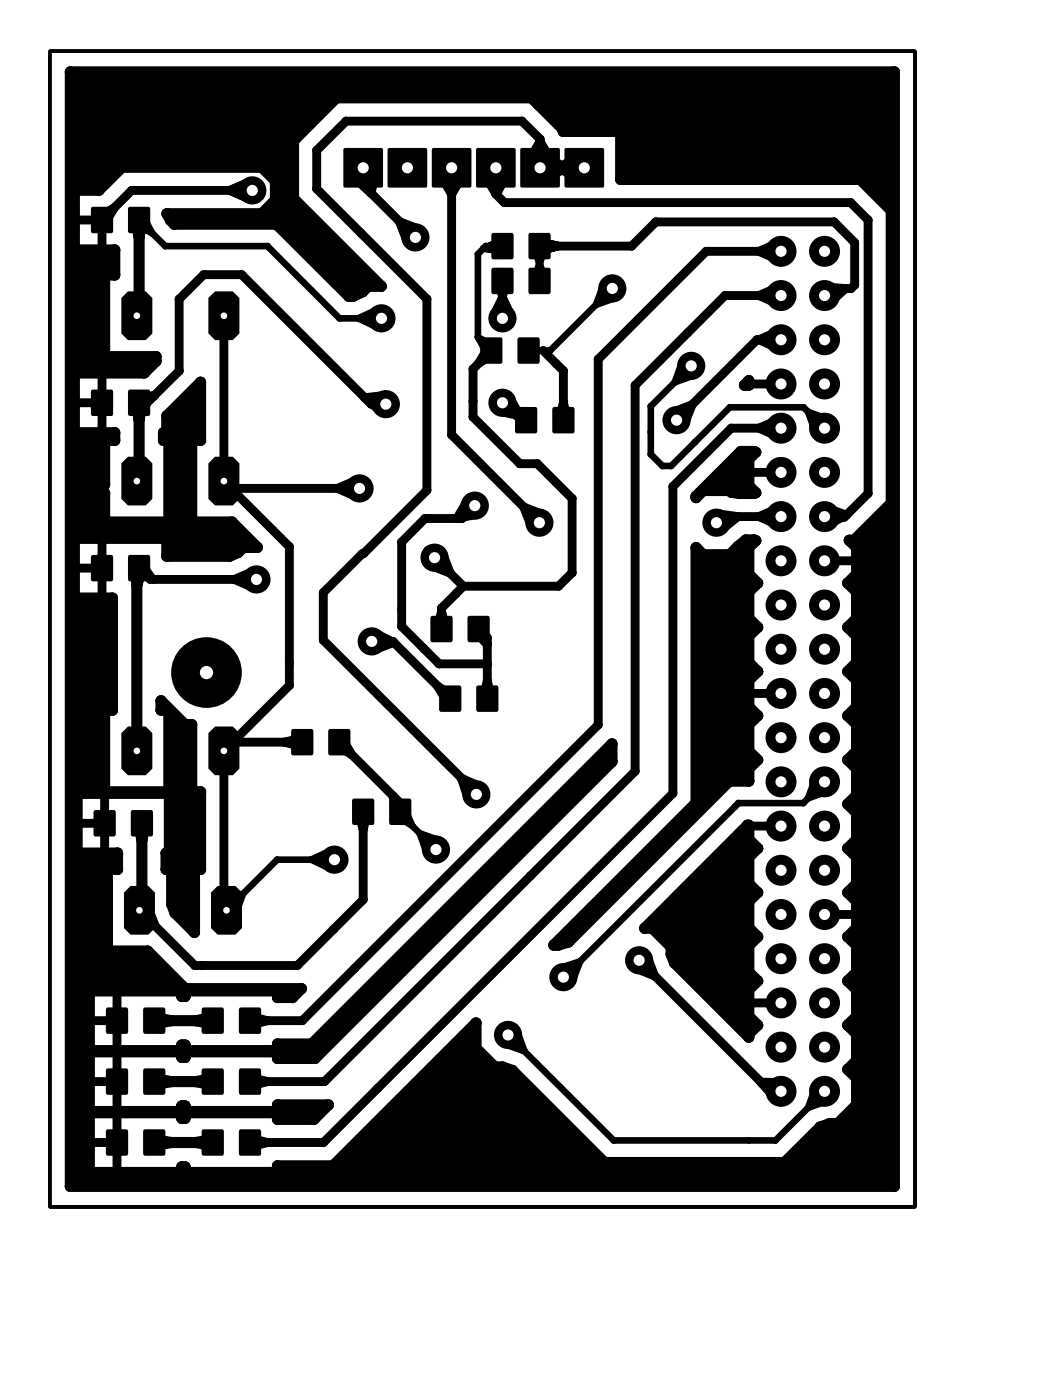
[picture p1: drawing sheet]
<svg xmlns="http://www.w3.org/2000/svg" width="60mm" height="80mm" viewBox="0 0 60 80" stroke-linecap="round" stroke-linejoin="round" font-family="sans-serif">
<g fill="#000">
<path d="M5.3 12h1.1v1.3h-1.1zM7.5 12h1v1.3h-1zM27.7 19.5h1v1.3h-1zM28.3 15.5h1.1v1.3h-1.1zM28.3 13.5h1.1v1.3h-1.1zM29.8 19.5h1.1v1.3h-1.1zM30.5 15.5h1v1.3h-1zM30.5 13.5h1v1.3h-1zM5.3 22.5h1.1v1.3h-1.1zM5.3 32h1.1v1.3h-1.1zM7.5 22.5h1v1.3h-1zM7.5 32h1v1.3h-1z"/>
<path d="M24.8 35.5h1.1v1.3h-1.1zM25.3 39.5h1.1v1.3h-1.1zM27 35.5h1v1.3h-1zM27.5 39.5h1v1.3h-1zM29.7 23.5h1v1.3h-1zM31.8 23.5h1.1v1.3h-1.1zM5.5 46.7h1v1.2h-1zM6.2 58h1v1.3h-1zM7.6 46.7h1.1v1.2h-1.1zM8.3 58h1.1v1.3h-1.1zM11.7 58h1v1.3h-1zM13.8 58h1.1v1.3h-1.1z"/>
<path d="M16.8 42h1.1v1.3h-1.1zM19 42h1v1.3h-1zM20.3 46h1.1v1.3h-1.1zM22.5 46h1v1.3h-1zM6.2 61.5h1v1.3h-1zM6.2 65h1v1.3h-1zM8.3 61.5h1.1v1.3h-1.1zM8.3 65h1.1v1.3h-1.1zM11.7 61.5h1v1.3h-1zM11.7 65h1v1.3h-1zM13.8 61.5h1.1v1.3h-1.1zM13.8 65h1.1v1.3h-1.1z"/>
</g>
<path d="M2.9 2.9h49.7v66.4h-49.7z" fill="none" stroke="#000" stroke-width=".2"/>
<g fill="#000">
<path d="M5.3 11.9h1.2v1.5h-1.2z" fill-rule="evenodd"/>
<path d="M5.7 12.4l.9-.5-.5 .9z" fill-rule="evenodd"/>
<path d="M7 17.1l.3-.4h1.1l.3 .4v2.1l-.3 .3h-1.1l-.3-.3z" fill-rule="evenodd"/>
<path d="M7.4 11.9h1.2v1.5h-1.2z" fill-rule="evenodd"/>
<path d="M8 16.9l.3 1.1-.4 .1-.4-.2z" fill-rule="evenodd"/>
<path d="M7.8 12.7h.4l-.2 .9z" fill-rule="evenodd"/>
<path d="M8 12.6l.3-.1 .4 .9-.9-.5z" fill-rule="evenodd"/>
<path d="M12 17.1l.3-.4h1.1l.3 .4v2.1l-.3 .3h-1.1l-.3-.3z" fill-rule="evenodd"/>
<path d="M12.4 18.3l.5-.2 .4 .2-.4 1.1z" fill-rule="evenodd"/>
<path d="M13.2 10.9l1.1-.4 .2 .4-.2 .5z" fill-rule="evenodd"/>
<path d="M13.2 10.9l1.1-.4 .2 .4-.2 .5z" fill-rule="evenodd"/>
<path d="M13.2 10.9l1.1-.4 .2 .4-.2 .5z" fill-rule="evenodd"/>
<path d="M19.7 8.5h2.3v2.2h-2.3z" fill-rule="evenodd"/>
<path d="M20.9 9.6l.7 .2-.3 1.3-1-.9z" fill-rule="evenodd"/>
<path d="M20.6 18.3l1.1-.5 .2 .5-.2 .5z" fill-rule="evenodd"/>
<path d="M22.3 8.5h2.2v2.2h-2.2z" fill-rule="evenodd"/>
<path d="M23 12.7l1 .5-.1 .4-.5 .2z" fill-rule="evenodd"/>
<path d="M23 12.7l1 .5-.1 .4-.5 .2z" fill-rule="evenodd"/>
<path d="M24.8 8.5h2.2v2.2h-2.2z" fill-rule="evenodd"/>
<path d="M25.3 10l.6-.4 .7 .4-.7 1.2z" fill-rule="evenodd"/>
<path d="M27.4 8.5h2.2v2.2h-2.2z" fill-rule="evenodd"/>
<path d="M28.3 15.4h1.2v1.5h-1.2z" fill-rule="evenodd"/>
<path d="M27.8 10l.7-.4 .6 .4-.6 1.2z" fill-rule="evenodd"/>
<path d="M27.6 19.4h1.2v1.5h-1.2z" fill-rule="evenodd"/>
<path d="M27.8 14.3l.9-.5 .2 .3-.1 .4z" fill-rule="evenodd"/>
<path d="M27.8 14.3l.9-.5 .2 .3-.1 .4z" fill-rule="evenodd"/>
<path d="M27.8 14.3l.9-.5 .2 .3-.1 .4z" fill-rule="evenodd"/>
<path d="M28.5 16.2l.4-.1 .3 .1-.3 1z" fill-rule="evenodd"/>
<path d="M27.8 14.3l.9-.5 .2 .3-.1 .4z" fill-rule="evenodd"/>
<path d="M28.9 17l.5 1-.5 .3-.6-.3z" fill-rule="evenodd"/>
<path d="M28.9 17l.5 1-.5 .3-.6-.3z" fill-rule="evenodd"/>
<path d="M28.3 13.4h1.2v1.5h-1.2z" fill-rule="evenodd"/>
<path d="M29.9 8.5h2.2v2.2h-2.2z" fill-rule="evenodd"/>
<path d="M30.4 15.4h1.2v1.5h-1.2z" fill-rule="evenodd"/>
<path d="M29.8 19.4h1.2v1.5h-1.2z" fill-rule="evenodd"/>
<path d="M31 13.9l1 .2-1 .3z" fill-rule="evenodd"/>
<path d="M30.7 14.2l.3-.1 .3 .1-.3 1z" fill-rule="evenodd"/>
<path d="M31 13.9l1 .2-1 .3z" fill-rule="evenodd"/>
<path d="M31 13.9l1 .2-1 .3z" fill-rule="evenodd"/>
<path d="M31 13.9l1 .2-1 .3z" fill-rule="evenodd"/>
<path d="M31 15.1l.3 .9-.3 .1-.3-.1z" fill-rule="evenodd"/>
<path d="M31.4 8.9l1.2 .7-1.2 .7-.4-.7z" fill-rule="evenodd"/>
<path d="M31 8.1l.7 1.2-.7 .3-.6-.3z" fill-rule="evenodd"/>
<path d="M30.4 13.4h1.2v1.5h-1.2z" fill-rule="evenodd"/>
<path d="M32.4 8.5h2.3v2.2h-2.3z" fill-rule="evenodd"/>
<path d="M32 9.6l1.1-.7 .5 .7-.5 .7z" fill-rule="evenodd"/>
<path d="M34.6 16.4l.6 .2 .2 .5-1.2 .4z" fill-rule="evenodd"/>
<path d="M43.6 14.4l1-.4 .3 .4-.3 .5z" fill-rule="evenodd"/>
<path d="M43.6 19.5l1-.4 .3 .4-.3 .5z" fill-rule="evenodd"/>
<path d="M43.6 17l1-.5 .3 .5-.3 .4z" fill-rule="evenodd"/>
<path d="M47.4 16.5l1.2 .1-.9 .8-.3-.4z" fill-rule="evenodd"/>
<path d="M5.3 22.4h1.2v1.5h-1.2z" fill-rule="evenodd"/>
<path d="M5.3 31.9h1.2v1.5h-1.2z" fill-rule="evenodd"/>
<path d="M7.3 26.2h1.1l.3 .4v2.1l-.3 .3h-1.1l-.3-.3v-2.1z" fill-rule="evenodd"/>
<path d="M7.4 22.4h1.2v1.5h-1.2z" fill-rule="evenodd"/>
<path d="M7.4 31.9h1.2v1.5h-1.2z" fill-rule="evenodd"/>
<path d="M7.8 32.7h.4l-.3 .9z" fill-rule="evenodd"/>
<path d="M8 32.6l.2-.1 .6 .8-.9-.4z" fill-rule="evenodd"/>
<path d="M7.8 23.2h.4l-.2 .9z" fill-rule="evenodd"/>
<path d="M7.9 22.9l1-.2-.8 .6z" fill-rule="evenodd"/>
<path d="M12 26.6l.3-.4h1.1l.3 .4v2.1l-.3 .3h-1.1l-.3-.3z" fill-rule="evenodd"/>
<path d="M12.9 26.4l.4 1-.4 .2-.5-.2z" fill-rule="evenodd"/>
<path d="M13.5 33.3l1-.5 .2 .5-.2 .5z" fill-rule="evenodd"/>
<path d="M19.4 28.1l1-.5 .2 .5-.2 .4z" fill-rule="evenodd"/>
<path d="M21.6 36.4l1 .5-1.1 .4-.2-.5z" fill-rule="evenodd"/>
<path d="M20.9 22.8l1.2-.1 .1 .5-.4 .4z" fill-rule="evenodd"/>
<path d="M25 32l.4-.2 .5 1.1-1.1-.4z" fill-rule="evenodd"/>
<path d="M25.4 35.1l.2 1h-.2h-.3z" fill-rule="evenodd"/>
<path d="M24.8 35.4h1.2v1.5h-1.2z" fill-rule="evenodd"/>
<path d="M26.8 28.8l.5 .2 .1 .5-1.2 .3z" fill-rule="evenodd"/>
<path d="M27.3 36.3l.2-.2h.2l.3 .9z" fill-rule="evenodd"/>
<path d="M26.9 35.4h1.2v1.5h-1.2z" fill-rule="evenodd"/>
<path d="M28 20l.2 .1 .1 .3-.8 .5z" fill-rule="evenodd"/>
<path d="M27.5 19.4l.9 .5-.2 .2-.3 .2z" fill-rule="evenodd"/>
<path d="M28.9 23.1l.4-.2 .6 1-1.2-.3z" fill-rule="evenodd"/>
<path d="M29.6 23.4h1.2v1.5h-1.2z" fill-rule="evenodd"/>
<path d="M29.4 23.5l.9 .4-.1 .2-.2 .2z" fill-rule="evenodd"/>
<path d="M30.1 29.1l1.1 .4-.2 .5-.5 .2z" fill-rule="evenodd"/>
<path d="M31.8 23.4h1.2v1.5h-1.2z" fill-rule="evenodd"/>
<path d="M32.4 23.1l.2 1h-.2h-.3z" fill-rule="evenodd"/>
<path d="M38.7 23.7l1-.5-.4 1.1-.4-.2z" fill-rule="evenodd"/>
<path d="M39.2 20.8l.5 .2 .2 .6-1.2 .4z" fill-rule="evenodd"/>
<path d="M41.2 29.5l1.2 .2-.9 .7-.4-.4z" fill-rule="evenodd"/>
<path d="M43.6 29.7l1-.5 .3 .5-.3 .4z" fill-rule="evenodd"/>
<path d="M43.6 24.6l1-.5 .3 .5-.3 .5z" fill-rule="evenodd"/>
<path d="M47.5 29.2l1.1 .4-1 .5-.2-.4z" fill-rule="evenodd"/>
<path d="M46.4 23.7l1.1 .4-.1 .5-.6 .2z" fill-rule="evenodd"/>
<path d="M5.4 46.6h1.2v1.4h-1.2z" fill-rule="evenodd"/>
<path d="M6.1 57.9h1.2v1.5h-1.2z" fill-rule="evenodd"/>
<path d="M7.3 41.7h1.1l.3 .4v2.1l-.3 .3h-1.1l-.3-.3v-2.1z" fill-rule="evenodd"/>
<path d="M7.5 50.9h1l.4 .4v2l-.4 .4h-1l-.4-.4v-2z" fill-rule="evenodd"/>
<path d="M7.5 46.6h1.2v1.4h-1.2z" fill-rule="evenodd"/>
<path d="M7.9 41.9l.4 1.1-.4 .1-.5-.1z" fill-rule="evenodd"/>
<path d="M8.1 51.1l.3 1.1-.4 .1-.4-.2z" fill-rule="evenodd"/>
<path d="M8 52.3l.5-.2 .4 1.1-1.1-.4z" fill-rule="evenodd"/>
<path d="M8 47.3h.3l-.2 .9z" fill-rule="evenodd"/>
<path d="M8.9 58.5l.9 .1-.9 .2z" fill-rule="evenodd"/>
<path d="M8.3 57.9h1.2v1.5h-1.2z" fill-rule="evenodd"/>
<path d="M11.3 58.6l.9-.1v.1v.2z" fill-rule="evenodd"/>
<path d="M12.3 41.7h1.1l.3 .4v2.1l-.3 .3h-1.1l-.3-.3v-2.1z" fill-rule="evenodd"/>
<path d="M12.5 50.9h1l.4 .4v2l-.4 .4h-1l-.4-.4v-2z" fill-rule="evenodd"/>
<path d="M11.6 57.9h1.2v1.5h-1.2z" fill-rule="evenodd"/>
<path d="M12.4 43.3l.5-.2 .4 .2-.4 1.1z" fill-rule="evenodd"/>
<path d="M12.8 51.8l1.2-.5-.5 1.2-.5-.2z" fill-rule="evenodd"/>
<path d="M12.9 51l.5 1-.4 .3-.5-.2z" fill-rule="evenodd"/>
<path d="M14.4 58.4l1 .2-1 .3z" fill-rule="evenodd"/>
<path d="M13.8 57.9h1.2v1.5h-1.2z" fill-rule="evenodd"/>
<path d="M16.3 42.6l1-.2 .1 .2-.1 .3z" fill-rule="evenodd"/>
<path d="M16.8 41.9h1.2v1.5h-1.2z" fill-rule="evenodd"/>
<path d="M17.9 49.4l1.1-.5 .2 .5-.2 .5z" fill-rule="evenodd"/>
<path d="M19.5 42.6l.2-.1 .5 .9-.8-.5z" fill-rule="evenodd"/>
<path d="M18.9 41.9h1.2v1.5h-1.2z" fill-rule="evenodd"/>
<path d="M20.3 45.9h1.2v1.5h-1.2z" fill-rule="evenodd"/>
<path d="M20.6 46.7l.3-.1 .2 .1-.2 1z" fill-rule="evenodd"/>
<path d="M22.4 45.9h1.2v1.5h-1.2z" fill-rule="evenodd"/>
<path d="M22.6 45.7l.6 .8-.2 .1-.3 .1z" fill-rule="evenodd"/>
<path d="M23 46.6l.3-.1 .4 1-.9-.6z" fill-rule="evenodd"/>
<path d="M24.1 47.9l1.1 .4-.2 .5-.5 .2z" fill-rule="evenodd"/>
<path d="M25.3 39.4h1.2v1.5h-1.2z" fill-rule="evenodd"/>
<path d="M25.1 39.4l.9 .5-.1 .2-.3 .2z" fill-rule="evenodd"/>
<path d="M26.5 44.7l1.1 .5-.2 .4-.5 .2z" fill-rule="evenodd"/>
<path d="M27.4 39.4h1.2v1.5h-1.2z" fill-rule="evenodd"/>
<path d="M28 39.1l.2 1h-.2h-.3z" fill-rule="evenodd"/>
<path d="M29.2 59.5l.5-.2 .4 1.1-1.1-.4z" fill-rule="evenodd"/>
<path d="M32.2 55.6l1.1-.4-.4 1.1-.5-.2z" fill-rule="evenodd"/>
<path d="M36.7 55.2l.5-.2 .4 1.1-1.1-.5z" fill-rule="evenodd"/>
<path d="M46.8 44.7l.6 .2 .1 .6-1.1 .4z" fill-rule="evenodd"/>
<path d="M6.1 61.4h1.2v1.5h-1.2z" fill-rule="evenodd"/>
<path d="M6.1 64.9h1.2v1.5h-1.2z" fill-rule="evenodd"/>
<path d="M8.9 62l.9 .1-.9 .2z" fill-rule="evenodd"/>
<path d="M8.9 65.5l.9 .1-.9 .2z" fill-rule="evenodd"/>
<path d="M8.3 61.4h1.2v1.5h-1.2z" fill-rule="evenodd"/>
<path d="M8.3 64.9h1.2v1.5h-1.2z" fill-rule="evenodd"/>
<path d="M11.3 62.1l.9-.1v.1v.2z" fill-rule="evenodd"/>
<path d="M11.3 65.6l.9-.1v.1v.2z" fill-rule="evenodd"/>
<path d="M11.6 61.4h1.2v1.5h-1.2z" fill-rule="evenodd"/>
<path d="M11.6 64.9h1.2v1.5h-1.2z" fill-rule="evenodd"/>
<path d="M14.4 61.9l1 .2-1 .3z" fill-rule="evenodd"/>
<path d="M14.4 65.4l1 .2-1 .3z" fill-rule="evenodd"/>
<path d="M13.8 61.4h1.2v1.5h-1.2z" fill-rule="evenodd"/>
<path d="M13.8 64.9h1.2v1.5h-1.2z" fill-rule="evenodd"/>
<path d="M43.7 62.2h1.2v.5l-.4 .3z" fill-rule="evenodd"/>
<path d="M46.8 62.5l.6 .2 .1 .5-1.1 .4z" fill-rule="evenodd"/>
<circle cx="5.7" cy="12.4" r=".25"/>
<circle cx="5.9" cy="12.6" r=".25"/>
<circle cx="6.1" cy="12.8" r=".25"/>
<circle cx="6.6" cy="11.9" r=".25"/>
<circle cx="7.5" cy="17.9" r=".32"/>
<circle cx="7.6" cy="10.9" r=".25"/>
<circle cx="7.8" cy="12.7" r=".32"/>
<circle cx="7.8" cy="12.9" r=".19"/>
<circle cx="7.9" cy="18.1" r=".32"/>
<circle cx="8" cy="18" r=".32"/>
<circle cx="8" cy="12.6" r=".32"/>
<circle cx="8" cy="16.9" r=".32"/>
<circle cx="8" cy="13.6" r=".32"/>
<circle cx="8" cy="12.6" r=".19"/>
<circle cx="8.2" cy="12.7" r=".32"/>
<circle cx="8.3" cy="12.5" r=".19"/>
<circle cx="8.3" cy="18" r=".32"/>
<circle cx="8.7" cy="13.4" r=".19"/>
<circle cx="9.5" cy="14.1" r=".19"/>
<circle cx="10.3" cy="17.2" r=".25"/>
<circle cx="11.7" cy="15.8" r=".25"/>
<circle cx="12.4" cy="18.3" r=".25"/>
<circle cx="12.9" cy="18.1" r=".25"/>
<circle cx="12.9" cy="19.4" r=".25"/>
<circle cx="13.2" cy="10.9" r=".25"/>
<circle cx="13.3" cy="18.3" r=".25"/>
<circle cx="13.9" cy="15.8" r=".25"/>
<circle cx="14.3" cy="10.5" r=".25"/>
<circle cx="14.3" cy="11.4" r=".25"/>
<circle cx="14.5" cy="10.9" r=".81"/>
<circle cx="14.5" cy="10.9" r=".25"/>
<circle cx="15.4" cy="14.1" r=".19"/>
<circle cx="18.2" cy="8.6" r=".25"/>
<circle cx="18.2" cy="10.8" r=".25"/>
<circle cx="19.5" cy="18.3" r=".19"/>
<circle cx="19.9" cy="7" r=".25"/>
<circle cx="20.3" cy="10.2" r=".25"/>
<circle cx="20.6" cy="18.3" r=".19"/>
<circle cx="20.7" cy="13.4" r=".25"/>
<circle cx="20.9" cy="10.6" r=".25"/>
<circle cx="20.9" cy="9.6" r=".25"/>
<circle cx="21.3" cy="11.1" r=".25"/>
<circle cx="21.6" cy="9.8" r=".25"/>
<circle cx="21.7" cy="17.8" r=".19"/>
<circle cx="21.7" cy="18.8" r=".19"/>
<circle cx="21.9" cy="18.3" r=".81"/>
<circle cx="21.9" cy="18.3" r=".19"/>
<circle cx="23" cy="12.7" r=".25"/>
<circle cx="23.4" cy="13.8" r=".25"/>
<circle cx="23.9" cy="13.6" r=".81"/>
<circle cx="23.9" cy="13.6" r=".25"/>
<circle cx="24" cy="13.2" r=".25"/>
<circle cx="24.5" cy="17.2" r=".25"/>
<circle cx="25.3" cy="10" r=".25"/>
<circle cx="25.9" cy="9.6" r=".25"/>
<circle cx="25.9" cy="11.2" r=".25"/>
<circle cx="26.6" cy="10" r=".25"/>
<circle cx="27.4" cy="19.4" r=".19"/>
<circle cx="27.4" cy="14.6" r=".19"/>
<circle cx="27.5" cy="19.4" r=".19"/>
<circle cx="27.8" cy="14.3" r=".19"/>
<circle cx="27.8" cy="10" r=".25"/>
<circle cx="27.9" cy="14.1" r=".19"/>
<circle cx="28.3" cy="18" r=".19"/>
<circle cx="28.4" cy="19.9" r=".19"/>
<circle cx="28.5" cy="11.1" r=".25"/>
<circle cx="28.5" cy="9.6" r=".25"/>
<circle cx="28.5" cy="11.2" r=".25"/>
<circle cx="28.5" cy="16.2" r=".19"/>
<circle cx="28.7" cy="13.8" r=".19"/>
<circle cx="28.8" cy="14.5" r=".19"/>
<circle cx="28.9" cy="18.3" r=".81"/>
<circle cx="28.9" cy="16.1" r=".19"/>
<circle cx="28.9" cy="17" r=".19"/>
<circle cx="28.9" cy="14.1" r=".19"/>
<circle cx="28.9" cy="17.2" r=".19"/>
<circle cx="28.9" cy="18.3" r=".19"/>
<circle cx="29" cy="11.6" r=".25"/>
<circle cx="29.1" cy="10" r=".25"/>
<circle cx="29.2" cy="16.2" r=".19"/>
<circle cx="29.4" cy="18" r=".19"/>
<circle cx="30" cy="7" r=".25"/>
<circle cx="30.4" cy="9.3" r=".25"/>
<circle cx="30.7" cy="14.2" r=".19"/>
<circle cx="30.7" cy="16" r=".19"/>
<circle cx="31" cy="14.1" r=".25"/>
<circle cx="31" cy="15.2" r=".19"/>
<circle cx="31" cy="14.1" r=".19"/>
<circle cx="31" cy="16.1" r=".19"/>
<circle cx="31" cy="15.1" r=".19"/>
<circle cx="31" cy="8.1" r=".25"/>
<circle cx="31" cy="8" r=".25"/>
<circle cx="31" cy="9.6" r=".25"/>
<circle cx="31" cy="9.6" r=".19"/>
<circle cx="31" cy="14.4" r=".25"/>
<circle cx="31" cy="13.9" r=".25"/>
<circle cx="31.3" cy="16" r=".19"/>
<circle cx="31.3" cy="14.2" r=".19"/>
<circle cx="31.4" cy="10.3" r=".19"/>
<circle cx="31.4" cy="8.9" r=".19"/>
<circle cx="31.7" cy="9.3" r=".25"/>
<circle cx="32" cy="9.6" r=".19"/>
<circle cx="32" cy="14.1" r=".25"/>
<circle cx="32.6" cy="9.6" r=".19"/>
<circle cx="33.1" cy="10.3" r=".19"/>
<circle cx="33.1" cy="8.9" r=".19"/>
<circle cx="33.6" cy="9.6" r=".19"/>
<circle cx="34.2" cy="17.5" r=".19"/>
<circle cx="34.6" cy="16.4" r=".19"/>
<circle cx="35.2" cy="16.6" r=".81"/>
<circle cx="35.2" cy="16.6" r=".19"/>
<circle cx="35.4" cy="17.1" r=".19"/>
<circle cx="36.3" cy="14.1" r=".25"/>
<circle cx="37.7" cy="12.7" r=".25"/>
<circle cx="39.5" cy="19.1" r=".25"/>
<circle cx="40.6" cy="14.4" r=".25"/>
<circle cx="41.6" cy="17" r=".25"/>
<circle cx="43.5" cy="19.5" r=".25"/>
<circle cx="43.6" cy="14.4" r=".25"/>
<circle cx="43.6" cy="19.5" r=".25"/>
<circle cx="43.6" cy="17" r=".25"/>
<circle cx="44.6" cy="14" r=".25"/>
<circle cx="44.6" cy="20" r=".25"/>
<circle cx="44.6" cy="14.9" r=".25"/>
<circle cx="44.6" cy="16.5" r=".25"/>
<circle cx="44.6" cy="17.4" r=".25"/>
<circle cx="44.6" cy="19.1" r=".25"/>
<circle cx="44.9" cy="17" r=".89"/>
<circle cx="44.9" cy="14.4" r=".89"/>
<circle cx="44.9" cy="19.5" r=".89"/>
<circle cx="44.9" cy="14.4" r=".25"/>
<circle cx="44.9" cy="17" r=".25"/>
<circle cx="44.9" cy="19.5" r=".25"/>
<circle cx="47.4" cy="19.5" r=".89"/>
<circle cx="47.4" cy="17" r=".89"/>
<circle cx="47.4" cy="14.4" r=".89"/>
<circle cx="47.4" cy="17" r=".25"/>
<circle cx="47.4" cy="16.5" r=".25"/>
<circle cx="47.7" cy="17.4" r=".25"/>
<circle cx="47.8" cy="16.6" r=".25"/>
<circle cx="47.9" cy="12.7" r=".25"/>
<circle cx="48.6" cy="16.6" r=".25"/>
<circle cx="48.9" cy="11.6" r=".25"/>
<circle cx="48.9" cy="16.6" r=".25"/>
<circle cx="49.1" cy="16.4" r=".25"/>
<circle cx="49.1" cy="13.9" r=".25"/>
<circle cx="49.9" cy="12.6" r=".25"/>
<circle cx="7.7" cy="27.9" r=".32"/>
<circle cx="7.8" cy="32.7" r=".32"/>
<circle cx="7.8" cy="23.2" r=".32"/>
<circle cx="7.9" cy="33.6" r=".32"/>
<circle cx="7.9" cy="27.7" r=".32"/>
<circle cx="7.9" cy="32.8" r=".32"/>
<circle cx="7.9" cy="27.7" r=".19"/>
<circle cx="7.9" cy="32.9" r=".25"/>
<circle cx="7.9" cy="22.9" r=".25"/>
<circle cx="8" cy="23.1" r=".32"/>
<circle cx="8" cy="24.1" r=".32"/>
<circle cx="8" cy="27.6" r=".32"/>
<circle cx="8" cy="32.6" r=".32"/>
<circle cx="8" cy="32.6" r=".25"/>
<circle cx="8" cy="23.1" r=".25"/>
<circle cx="8.1" cy="23.3" r=".25"/>
<circle cx="8.2" cy="32.7" r=".32"/>
<circle cx="8.2" cy="23.2" r=".32"/>
<circle cx="8.2" cy="32.5" r=".25"/>
<circle cx="8.4" cy="23.1" r=".25"/>
<circle cx="8.6" cy="33.3" r=".25"/>
<circle cx="8.8" cy="33.3" r=".25"/>
<circle cx="8.9" cy="22.7" r=".25"/>
<circle cx="10.3" cy="21.3" r=".25"/>
<circle cx="11.9" cy="38.6" r="2.03"/>
<circle cx="12.4" cy="27.4" r=".25"/>
<circle cx="12.9" cy="27.6" r=".25"/>
<circle cx="12.9" cy="26.4" r=".25"/>
<circle cx="13.3" cy="28.1" r=".25"/>
<circle cx="13.3" cy="27.4" r=".25"/>
<circle cx="13.5" cy="33.3" r=".25"/>
<circle cx="14.5" cy="32.8" r=".25"/>
<circle cx="14.5" cy="33.8" r=".25"/>
<circle cx="14.7" cy="33.3" r=".81"/>
<circle cx="14.7" cy="33.3" r=".25"/>
<circle cx="16.6" cy="31.4" r=".25"/>
<circle cx="16.6" cy="39.4" r=".25"/>
<circle cx="16.6" cy="38.1" r=".25"/>
<circle cx="18.6" cy="36.8" r=".25"/>
<circle cx="18.6" cy="34" r=".25"/>
<circle cx="19.4" cy="28.1" r=".25"/>
<circle cx="20.4" cy="27.6" r=".25"/>
<circle cx="20.4" cy="28.5" r=".25"/>
<circle cx="20.6" cy="28.1" r=".81"/>
<circle cx="20.6" cy="28.1" r=".25"/>
<circle cx="20.8" cy="31.8" r=".25"/>
<circle cx="20.9" cy="31.8" r=".25"/>
<circle cx="20.9" cy="22.8" r=".25"/>
<circle cx="21.3" cy="23.2" r=".25"/>
<circle cx="21.3" cy="36.9" r=".81"/>
<circle cx="21.3" cy="36.8" r=".25"/>
<circle cx="21.5" cy="37.3" r=".25"/>
<circle cx="21.6" cy="36.4" r=".25"/>
<circle cx="21.8" cy="23.6" r=".25"/>
<circle cx="22.1" cy="22.7" r=".25"/>
<circle cx="22.2" cy="23.2" r=".81"/>
<circle cx="22.2" cy="23.2" r=".25"/>
<circle cx="22.6" cy="36.8" r=".25"/>
<circle cx="22.6" cy="36.9" r=".25"/>
<circle cx="23.1" cy="31.1" r=".25"/>
<circle cx="23.1" cy="35" r=".25"/>
<circle cx="23.1" cy="36" r=".25"/>
<circle cx="24.3" cy="37.3" r=".25"/>
<circle cx="24.4" cy="29.8" r=".25"/>
<circle cx="24.5" cy="28.2" r=".25"/>
<circle cx="24.6" cy="31.6" r=".25"/>
<circle cx="24.6" cy="29.8" r=".25"/>
<circle cx="24.8" cy="32.5" r=".25"/>
<circle cx="25" cy="32" r=".81"/>
<circle cx="25" cy="32" r=".25"/>
<circle cx="25.1" cy="36.1" r=".25"/>
<circle cx="25.1" cy="39.4" r=".25"/>
<circle cx="25.2" cy="38.1" r=".25"/>
<circle cx="25.4" cy="36.1" r=".25"/>
<circle cx="25.4" cy="35.1" r=".25"/>
<circle cx="25.4" cy="34.9" r=".25"/>
<circle cx="25.4" cy="31.8" r=".25"/>
<circle cx="25.6" cy="36.1" r=".25"/>
<circle cx="25.9" cy="32.9" r=".25"/>
<circle cx="25.9" cy="25" r=".25"/>
<circle cx="26" cy="39.9" r=".25"/>
<circle cx="26.2" cy="34.1" r=".25"/>
<circle cx="26.2" cy="29.8" r=".25"/>
<circle cx="26.5" cy="29.8" r=".25"/>
<circle cx="26.6" cy="33.7" r=".25"/>
<circle cx="26.8" cy="28.8" r=".25"/>
<circle cx="27.2" cy="21.2" r=".25"/>
<circle cx="27.2" cy="24" r=".25"/>
<circle cx="27.2" cy="23.1" r=".25"/>
<circle cx="27.3" cy="29.1" r=".81"/>
<circle cx="27.3" cy="29" r=".25"/>
<circle cx="27.3" cy="36.3" r=".25"/>
<circle cx="27.4" cy="29.5" r=".25"/>
<circle cx="27.5" cy="36.1" r=".25"/>
<circle cx="27.5" cy="20.9" r=".25"/>
<circle cx="27.7" cy="36.1" r=".25"/>
<circle cx="27.9" cy="20.3" r=".19"/>
<circle cx="28" cy="38.1" r=".25"/>
<circle cx="28" cy="37" r=".25"/>
<circle cx="28" cy="36.6" r=".25"/>
<circle cx="28" cy="39.1" r=".25"/>
<circle cx="28" cy="20" r=".25"/>
<circle cx="28.2" cy="20.1" r=".25"/>
<circle cx="28.2" cy="20.1" r=".19"/>
<circle cx="28.3" cy="20.4" r=".25"/>
<circle cx="28.7" cy="23.6" r=".25"/>
<circle cx="28.9" cy="23.1" r=".81"/>
<circle cx="28.9" cy="23.1" r=".25"/>
<circle cx="29.3" cy="22.9" r=".25"/>
<circle cx="29.4" cy="23.5" r=".25"/>
<circle cx="29.9" cy="26.6" r=".25"/>
<circle cx="29.9" cy="23.9" r=".25"/>
<circle cx="30" cy="24.3" r=".25"/>
<circle cx="30.1" cy="29.1" r=".25"/>
<circle cx="30.2" cy="24.1" r=".25"/>
<circle cx="30.3" cy="23.9" r=".25"/>
<circle cx="30.5" cy="30.2" r=".25"/>
<circle cx="30.9" cy="26.6" r=".25"/>
<circle cx="30.9" cy="20.1" r=".25"/>
<circle cx="30.9" cy="20.1" r=".19"/>
<circle cx="31" cy="30" r=".81"/>
<circle cx="31" cy="30" r=".76"/>
<circle cx="31" cy="30" r=".25"/>
<circle cx="31.2" cy="29.5" r=".25"/>
<circle cx="31.2" cy="20.1" r=".25"/>
<circle cx="31.2" cy="20.1" r=".19"/>
<circle cx="31.6" cy="20.1" r=".19"/>
<circle cx="31.9" cy="20.9" r=".25"/>
<circle cx="32.1" cy="33.7" r=".25"/>
<circle cx="32.1" cy="24.1" r=".25"/>
<circle cx="32.4" cy="24.1" r=".25"/>
<circle cx="32.4" cy="23.1" r=".25"/>
<circle cx="32.4" cy="21.3" r=".25"/>
<circle cx="32.6" cy="24.1" r=".25"/>
<circle cx="32.9" cy="28.6" r=".25"/>
<circle cx="32.9" cy="32.9" r=".25"/>
<circle cx="34.4" cy="20.6" r=".25"/>
<circle cx="36.5" cy="22.1" r=".25"/>
<circle cx="37.4" cy="23.3" r=".19"/>
<circle cx="37.4" cy="26.1" r=".19"/>
<circle cx="37.4" cy="24.8" r=".19"/>
<circle cx="38" cy="26.8" r=".19"/>
<circle cx="38.5" cy="26.8" r=".19"/>
<circle cx="38.6" cy="27.9" r=".25"/>
<circle cx="38.7" cy="23.7" r=".25"/>
<circle cx="38.7" cy="22" r=".19"/>
<circle cx="38.9" cy="24.1" r=".81"/>
<circle cx="38.9" cy="24.1" r=".25"/>
<circle cx="39.2" cy="20.8" r=".19"/>
<circle cx="39.3" cy="24.3" r=".25"/>
<circle cx="39.7" cy="21" r=".81"/>
<circle cx="39.7" cy="21" r=".19"/>
<circle cx="39.7" cy="23.2" r=".25"/>
<circle cx="39.9" cy="21.6" r=".19"/>
<circle cx="39.9" cy="25.4" r=".19"/>
<circle cx="41.1" cy="30" r=".81"/>
<circle cx="41.1" cy="30" r=".25"/>
<circle cx="41.2" cy="29.5" r=".25"/>
<circle cx="41.5" cy="30.4" r=".25"/>
<circle cx="41.5" cy="29.7" r=".25"/>
<circle cx="41.9" cy="23.4" r=".19"/>
<circle cx="42" cy="24.6" r=".25"/>
<circle cx="42.4" cy="29.7" r=".25"/>
<circle cx="43.6" cy="24.6" r=".25"/>
<circle cx="43.6" cy="29.7" r=".25"/>
<circle cx="44.6" cy="29.2" r=".25"/>
<circle cx="44.6" cy="30.1" r=".25"/>
<circle cx="44.6" cy="24.1" r=".25"/>
<circle cx="44.6" cy="25.1" r=".25"/>
<circle cx="44.9" cy="22.1" r=".89"/>
<circle cx="44.9" cy="37.3" r=".89"/>
<circle cx="44.9" cy="32.2" r=".89"/>
<circle cx="44.9" cy="24.6" r=".89"/>
<circle cx="44.9" cy="34.8" r=".89"/>
<circle cx="44.9" cy="27.1" r=".89"/>
<circle cx="44.9" cy="29.7" r=".89"/>
<circle cx="44.9" cy="39.8" r=".89"/>
<circle cx="44.9" cy="24.6" r=".25"/>
<circle cx="44.9" cy="29.7" r=".25"/>
<circle cx="46.1" cy="23.4" r=".19"/>
<circle cx="46.4" cy="23.7" r=".19"/>
<circle cx="46.8" cy="24.8" r=".19"/>
<circle cx="47.4" cy="29.7" r=".89"/>
<circle cx="47.4" cy="37.3" r=".89"/>
<circle cx="47.4" cy="32.2" r=".89"/>
<circle cx="47.4" cy="27.1" r=".89"/>
<circle cx="47.4" cy="24.6" r=".89"/>
<circle cx="47.4" cy="22.1" r=".89"/>
<circle cx="47.4" cy="39.8" r=".89"/>
<circle cx="47.4" cy="34.8" r=".89"/>
<circle cx="47.4" cy="24.6" r=".19"/>
<circle cx="47.4" cy="29.7" r=".25"/>
<circle cx="47.5" cy="29.2" r=".25"/>
<circle cx="47.5" cy="24.1" r=".19"/>
<circle cx="47.6" cy="30.1" r=".25"/>
<circle cx="48.5" cy="29.7" r=".25"/>
<circle cx="48.6" cy="29.6" r=".25"/>
<circle cx="49.9" cy="28.3" r=".25"/>
<circle cx="7.4" cy="43" r=".32"/>
<circle cx="7.6" cy="52.1" r=".32"/>
<circle cx="7.8" cy="52.8" r=".25"/>
<circle cx="7.9" cy="41.9" r=".32"/>
<circle cx="7.9" cy="43.1" r=".32"/>
<circle cx="8" cy="47.3" r=".32"/>
<circle cx="8" cy="52.3" r=".32"/>
<circle cx="8" cy="52.3" r=".25"/>
<circle cx="8.1" cy="51.1" r=".32"/>
<circle cx="8.1" cy="52.2" r=".32"/>
<circle cx="8.1" cy="48.2" r=".32"/>
<circle cx="8.1" cy="47.3" r=".32"/>
<circle cx="8.3" cy="43" r=".32"/>
<circle cx="8.3" cy="47.3" r=".32"/>
<circle cx="8.4" cy="52.2" r=".32"/>
<circle cx="8.5" cy="52.1" r=".25"/>
<circle cx="8.9" cy="58.6" r=".32"/>
<circle cx="8.9" cy="58.8" r=".32"/>
<circle cx="8.9" cy="58.5" r=".32"/>
<circle cx="8.9" cy="53.2" r=".25"/>
<circle cx="9.8" cy="58.6" r=".32"/>
<circle cx="11.2" cy="55.5" r=".25"/>
<circle cx="11.3" cy="58.6" r=".32"/>
<circle cx="11.6" cy="55.5" r=".25"/>
<circle cx="12.2" cy="58.5" r=".32"/>
<circle cx="12.2" cy="58.8" r=".32"/>
<circle cx="12.2" cy="58.6" r=".32"/>
<circle cx="12.4" cy="43.3" r=".25"/>
<circle cx="12.5" cy="52.1" r=".25"/>
<circle cx="12.8" cy="51.8" r=".19"/>
<circle cx="12.9" cy="51" r=".25"/>
<circle cx="12.9" cy="44.4" r=".25"/>
<circle cx="12.9" cy="52.1" r=".25"/>
<circle cx="12.9" cy="43.1" r=".25"/>
<circle cx="13" cy="52.3" r=".19"/>
<circle cx="13" cy="52.3" r=".25"/>
<circle cx="13.3" cy="43.3" r=".25"/>
<circle cx="13.4" cy="42.6" r=".25"/>
<circle cx="13.4" cy="52" r=".25"/>
<circle cx="13.5" cy="52.5" r=".19"/>
<circle cx="14" cy="51.3" r=".19"/>
<circle cx="14.4" cy="58.6" r=".25"/>
<circle cx="14.4" cy="58.9" r=".25"/>
<circle cx="14.4" cy="58.4" r=".25"/>
<circle cx="15.4" cy="58.6" r=".25"/>
<circle cx="15.9" cy="49.4" r=".19"/>
<circle cx="16.3" cy="42.6" r=".25"/>
<circle cx="17.1" cy="55.5" r=".25"/>
<circle cx="17.3" cy="42.4" r=".25"/>
<circle cx="17.3" cy="42.9" r=".25"/>
<circle cx="17.4" cy="42.6" r=".25"/>
<circle cx="17.4" cy="58.6" r=".25"/>
<circle cx="17.9" cy="49.4" r=".19"/>
<circle cx="19" cy="48.9" r=".19"/>
<circle cx="19" cy="49.9" r=".19"/>
<circle cx="19.1" cy="53.4" r=".25"/>
<circle cx="19.2" cy="49.4" r=".81"/>
<circle cx="19.2" cy="49.4" r=".19"/>
<circle cx="19.4" cy="42.9" r=".25"/>
<circle cx="19.5" cy="42.6" r=".25"/>
<circle cx="19.7" cy="42.5" r=".25"/>
<circle cx="20.2" cy="43.4" r=".25"/>
<circle cx="20.4" cy="55.6" r=".25"/>
<circle cx="20.6" cy="46.7" r=".25"/>
<circle cx="20.9" cy="51.7" r=".25"/>
<circle cx="20.9" cy="46.6" r=".25"/>
<circle cx="20.9" cy="47.7" r=".25"/>
<circle cx="21.1" cy="46.7" r=".25"/>
<circle cx="22.6" cy="45.7" r=".25"/>
<circle cx="22.7" cy="46.7" r=".25"/>
<circle cx="22.8" cy="46.9" r=".19"/>
<circle cx="23" cy="46.6" r=".19"/>
<circle cx="23" cy="46.8" r=".19"/>
<circle cx="23" cy="46.6" r=".25"/>
<circle cx="23" cy="46.1" r=".25"/>
<circle cx="23.2" cy="46.5" r=".25"/>
<circle cx="23.3" cy="46.5" r=".19"/>
<circle cx="23.7" cy="47.5" r=".19"/>
<circle cx="24.1" cy="47.9" r=".19"/>
<circle cx="24.5" cy="49" r=".19"/>
<circle cx="25" cy="48.8" r=".81"/>
<circle cx="25" cy="48.8" r=".19"/>
<circle cx="25.2" cy="48.3" r=".19"/>
<circle cx="25.6" cy="40.3" r=".25"/>
<circle cx="25.9" cy="40.1" r=".25"/>
<circle cx="26.5" cy="44.7" r=".25"/>
<circle cx="26.9" cy="45.8" r=".25"/>
<circle cx="27.4" cy="45.6" r=".81"/>
<circle cx="27.4" cy="45.6" r=".25"/>
<circle cx="27.6" cy="45.2" r=".25"/>
<circle cx="27.7" cy="40.1" r=".25"/>
<circle cx="28" cy="40.1" r=".25"/>
<circle cx="28.2" cy="40.1" r=".25"/>
<circle cx="29" cy="60" r=".19"/>
<circle cx="29.2" cy="59.5" r=".81"/>
<circle cx="29.2" cy="59.5" r=".19"/>
<circle cx="29.7" cy="59.3" r=".19"/>
<circle cx="30.5" cy="50.3" r=".25"/>
<circle cx="32.2" cy="55.6" r=".19"/>
<circle cx="32.4" cy="56.1" r=".81"/>
<circle cx="32.4" cy="56.1" r=".19"/>
<circle cx="32.9" cy="56.3" r=".19"/>
<circle cx="33.3" cy="55.2" r=".19"/>
<circle cx="34.4" cy="41.6" r=".25"/>
<circle cx="36.5" cy="44.3" r=".25"/>
<circle cx="36.5" cy="55.6" r=".25"/>
<circle cx="36.7" cy="55.2" r=".81"/>
<circle cx="36.7" cy="55.2" r=".25"/>
<circle cx="37.2" cy="55" r=".25"/>
<circle cx="37.6" cy="56.1" r=".25"/>
<circle cx="38.6" cy="45.6" r=".25"/>
<circle cx="42.2" cy="46.3" r=".19"/>
<circle cx="42.4" cy="46.1" r=".19"/>
<circle cx="44.9" cy="55.1" r=".89"/>
<circle cx="44.9" cy="42.4" r=".89"/>
<circle cx="44.9" cy="57.6" r=".89"/>
<circle cx="44.9" cy="44.9" r=".89"/>
<circle cx="44.9" cy="50" r=".89"/>
<circle cx="44.9" cy="52.5" r=".89"/>
<circle cx="44.9" cy="47.5" r=".89"/>
<circle cx="46.1" cy="46.1" r=".19"/>
<circle cx="46.4" cy="45.9" r=".19"/>
<circle cx="46.8" cy="44.7" r=".19"/>
<circle cx="47.4" cy="55.1" r=".89"/>
<circle cx="47.4" cy="57.6" r=".89"/>
<circle cx="47.4" cy="42.4" r=".89"/>
<circle cx="47.4" cy="52.5" r=".89"/>
<circle cx="47.4" cy="50" r=".89"/>
<circle cx="47.4" cy="47.5" r=".89"/>
<circle cx="47.4" cy="44.9" r=".89"/>
<circle cx="47.4" cy="44.9" r=".19"/>
<circle cx="47.5" cy="45.5" r=".19"/>
<circle cx="8.9" cy="62.1" r=".32"/>
<circle cx="8.9" cy="65.6" r=".32"/>
<circle cx="8.9" cy="62.3" r=".32"/>
<circle cx="8.9" cy="65.5" r=".32"/>
<circle cx="8.9" cy="65.8" r=".32"/>
<circle cx="8.9" cy="62" r=".32"/>
<circle cx="9.8" cy="62.1" r=".32"/>
<circle cx="9.8" cy="65.6" r=".32"/>
<circle cx="11.3" cy="65.6" r=".32"/>
<circle cx="11.3" cy="62.1" r=".32"/>
<circle cx="12.2" cy="62.3" r=".32"/>
<circle cx="12.2" cy="65.5" r=".32"/>
<circle cx="12.2" cy="62" r=".32"/>
<circle cx="12.2" cy="65.8" r=".32"/>
<circle cx="12.2" cy="62.1" r=".32"/>
<circle cx="12.2" cy="65.6" r=".32"/>
<circle cx="14.4" cy="65.6" r=".25"/>
<circle cx="14.4" cy="62.1" r=".25"/>
<circle cx="14.4" cy="61.9" r=".25"/>
<circle cx="14.4" cy="65.9" r=".25"/>
<circle cx="14.4" cy="62.4" r=".25"/>
<circle cx="14.4" cy="65.4" r=".25"/>
<circle cx="15.4" cy="65.6" r=".25"/>
<circle cx="15.4" cy="62.1" r=".25"/>
<circle cx="18.6" cy="65.6" r=".25"/>
<circle cx="18.6" cy="62.1" r=".25"/>
<circle cx="21.7" cy="62.5" r=".25"/>
<circle cx="30.1" cy="60.4" r=".19"/>
<circle cx="35.2" cy="65.5" r=".19"/>
<circle cx="43" cy="65.5" r=".19"/>
<circle cx="43.7" cy="62.2" r=".25"/>
<circle cx="44.2" cy="62.7" r=".25"/>
<circle cx="44.5" cy="63" r=".25"/>
<circle cx="44.5" cy="65.5" r=".19"/>
<circle cx="44.9" cy="62.7" r=".89"/>
<circle cx="44.9" cy="60.2" r=".89"/>
<circle cx="44.9" cy="62.7" r=".25"/>
<circle cx="44.9" cy="62.2" r=".25"/>
<circle cx="46.4" cy="63.6" r=".19"/>
<circle cx="46.8" cy="62.5" r=".19"/>
<circle cx="47.4" cy="62.7" r=".89"/>
<circle cx="47.4" cy="60.2" r=".89"/>
<circle cx="47.4" cy="62.7" r=".19"/>
<circle cx="47.5" cy="63.2" r=".19"/>
</g>
<g fill="none" stroke="#000" stroke-width=".64">
<path d="M7.8 12.7h.4l-.2 .9zM8 12.6v5.4l-.1 .1M8 16.9l.3 1.1-.4 .1-.4-.2zM7.8 32.7h.4l-.3 .9zM7.8 23.2h.4l-.2 .9zM8 23.1v4.5l-.3 .3 .2-.3M8 32.6l-.1 .2v10.3M7.9 41.9l.4 1.1-.4 .1-.5-.1zM8 47.3h.3l-.2 .9zM8.1 47.3v4.9l-.1 .1M8.1 51.1l.3 1.1-.4 .1-.4-.2zM8.9 58.6h3.3"/>
<path d="M8.9 58.5l.9 .1-.9 .2zM11.3 58.6l.9-.1v.1v.2zM8.9 62.1h3.3M8.9 65.6h3.3M8.9 62l.9 .1-.9 .2zM8.9 65.5l.9 .1-.9 .2zM11.3 62.1l.9-.1v.1v.2zM11.3 65.6l.9-.1v.1v.2z"/>
</g>
<g fill="none" stroke="#000" stroke-width=".38">
<path d="M8 12.6l1.5 1.5h5.9l4.1 4.2h2.4M8 12.6l.3-.1 .4 .9-.9-.5zM20.6 18.3l1.1-.5 .2 .5-.2 .5zM27.4 19.4l.8 .7M27.5 19.4l.9 .5-.2 .2M27.5 19.4l.4 .9 .3-.2M27.8 14.3l.9-.5 .2 .3-.1 .4zM28.5 16.2l.4-.1 .3 .1-.3 1zM28.9 16.1v2.2M28.9 14.1h-1l-.5 .5v4.8M28.9 17l.5 1-.5 .3-.6-.3zM30.7 14.2l.3-.1 .3 .1-.3 1z"/>
<path d="M31 14.1v2M31 15.1l.3 .9-.3 .1-.3-.1zM31 9.6h2.6M31.4 8.9l1.2 .7-1.2 .7-.4-.7zM32 9.6l1.1-.7 .5 .7-.5 .7zM34.6 16.4l.6 .2 .2 .5-1.2 .4zM35.2 16.6l-3.6 3.5h-.7M7.9 27.6v.1M39.2 20.8l.5 .2 .2 .6-1.2 .4zM39.7 21l-2.3 2.3v2.8l.6 .7h.5l3.4-3.4h4.2l1.3 1.2M46.4 23.7l1.1 .4-.1 .5-.6 .2zM12.8 51.8l1.2-.5-.5 1.2-.5-.2z"/>
<path d="M17.9 49.4l1.1-.5 .2 .5-.2 .5zM19.2 49.4h-3.3l-2.9 2.9M23 46.6v.2l2 2M23 46.6l.3-.1 .4 1-.9-.6zM24.1 47.9l1.1 .4-.2 .5-.5 .2zM29.2 59.5l6 6h9.3l2.9-2.8M29.2 59.5l.5-.2 .4 1.1-1.1-.4zM32.2 55.6l1.1-.4-.4 1.1-.5-.2zM46.8 44.7l.6 .2 .1 .6-1.1 .4zM47.4 44.9l-1.3 1.2h-3.7l-10 10M46.8 62.5l.6 .2 .1 .5-1.1 .4z"/>
</g>
<g fill="none" stroke="#000" stroke-width=".51">
<path d="M5.7 12.4l.9-.5-.5 .9zM12.4 18.3l.5-.2 .4 .2-.4 1.1zM12.9 18.1v9.5M13.2 10.9l1.1-.4 .2 .4-.2 .5zM14.5 10.9h-6.9l-1.7 1.7M20.9 9.6v1l3 3M20.9 9.6l.7 .2-.3 1.3-1-.9zM23 12.7l1 .5-.1 .4-.5 .2zM25.3 10l.6-.4 .7 .4-.7 1.2zM25.9 9.6v15.4l5.1 5M27.8 10l.7-.4 .6 .4-.6 1.2zM28.5 9.6v1.5l.5 .5h19.9l1 1v15.7l-1.4 1.4h-1.1"/>
<path d="M31 14.1h5.3l1.4-1.4h10.2l1.2 1.2v2.5l-.2 .2h-1.1l-.4 .4M31 9.6v-1.6l-1-1h-10.1l-1.7 1.6v2.2l6.3 6.4v11l-5.9 5.8v2.8l8.8 8.8M31 8.1l.7 1.2-.7 .3-.6-.3zM31 13.9l1 .2-1 .3zM43.6 14.4l1-.4 .3 .4-.3 .5zM43.6 19.5l1-.4 .3 .4-.3 .5zM43.6 17l1-.5 .3 .5-.3 .4zM44.9 14.4h-4.3l-6.2 6.2v21l-17 17h-3M44.9 17h-3.3l-5.1 5.1v22.2l-17.9 17.8h-4.2M44.9 19.5h-1.4l-4.6 4.6M47.4 16.5l1.2 .1-.9 .8-.3-.4zM7.9 22.9l1-.2-.8 .6z"/>
<path d="M8 32.6l.6 .7h6.1M8 23.1h.4l1.9-1.8v-4.1l1.4-1.4h2.2l7.4 7.4h.9M8 32.6l.2-.1 .6 .8-.9-.4zM12.9 27.6l.4 .5M12.9 26.4l.4 1-.4 .2-.5-.2zM13.3 28.1l3.3 3.3v8l-3.7 3.7M13.3 28.1h7.3M13.5 33.3l1-.5 .2 .5-.2 .5zM19.4 28.1l1-.5 .2 .5-.2 .4zM20.9 22.8l1.2-.1 .1 .5-.4 .4zM21.3 36.8h1.3l3.3 3.3M21.6 36.4l1 .5-1.1 .4-.2-.5z"/>
<path d="M25 32l-.4-.4 2 2.1M25 32l.4-.2 .5 1.1-1.1-.4zM25.1 39.4l.9 .5-.1 .2-.3 .2zM25.4 35.1l.2 1h-.2h-.3zM26.6 33.7l-1.2 1.2v1.2M26.8 28.8l.5 .2 .1 .5-1.2 .3zM27.3 29l-.8 .8h-2.1l-1.3 1.3v4.9l2.1 2.1h2.8M27.3 36.3l.2-.2h.2l.3 .9zM27.5 36.1l.5 .5v3.5M28 39.1l.2 1h-.2h-.3zM28 20l.2 .1 .1 .3-.8 .5zM28.2 20.1l-1 1.1v2.8l2.7 2.6h1l2 2v4.3l-.8 .8h-5.5"/>
<path d="M28.9 23.1l1.3 1M28.9 23.1l.4-.2 .6 1-1.2-.3zM29.4 23.5l.9 .4-.1 .2-.2 .2zM30.1 29.1l1.1 .4-.2 .5-.5 .2zM30.4 20.1h.5M31.2 20.1l1.2 1.2v2.8M32.4 23.1l.2 1h-.2h-.3zM38.7 23.7l1-.5-.4 1.1-.4-.2zM41.2 29.5l1.2 .2-.9 .7-.4-.4zM43.6 29.7l1-.5 .3 .5-.3 .4zM43.6 24.6l1-.5 .3 .5-.3 .5zM44.9 24.6h-2.9l-3.4 3.3v17.7l-20 20h-4.2"/>
<path d="M44.9 29.7h-3.4l-.4 .3M47.5 29.2l1.1 .4-1 .5-.2-.4zM8 52.3l.5-.2 .4 1.1-1.1-.4zM12.4 43.3l.5-.2 .4 .2-.4 1.1zM12.9 43.1v9l.1 .2M12.9 51l.5 1-.4 .3-.5-.2zM13.4 42.6h4M14.4 58.4l1 .2-1 .3zM16.3 42.6l1-.2 .1 .2-.1 .3zM19.5 42.6l3.5 3.5v.5M19.5 42.6l.2-.1 .5 .9-.8-.5zM20.6 46.7l.3-.1 .2 .1-.2 1z"/>
<path d="M20.9 46.6v5.1l-3.8 3.8h-5.9l-3.2-3.2M22.6 45.7l.6 .8-.2 .1-.3 .1zM26.5 44.7l1.1 .5-.2 .4-.5 .2zM36.7 55.2l7.5 7.5h.7M36.7 55.2l.5-.2 .4 1.1-1.1-.5zM14.4 61.9l1 .2-1 .3zM14.4 65.4l1 .2-1 .3zM43.7 62.2h1.2v.5l-.4 .3z"/>
</g>
<circle cx="31" cy="30" r=".32" fill="#fff"/>
<circle cx="41.1" cy="30" r=".76" fill="#000"/>
<circle cx="41.1" cy="30" r=".32" fill="#fff"/>
<circle cx="19.2" cy="49.4" r=".76" fill="#000"/>
<circle cx="19.2" cy="49.4" r=".32" fill="#fff"/>
<circle cx="29.2" cy="59.5" r=".76" fill="#000"/>
<circle cx="29.2" cy="59.5" r=".32" fill="#fff"/>
<circle cx="27.4" cy="45.6" r=".76" fill="#000"/>
<circle cx="27.4" cy="45.6" r=".32" fill="#fff"/>
<circle cx="36.7" cy="55.2" r=".76" fill="#000"/>
<circle cx="36.7" cy="55.2" r=".32" fill="#fff"/>
<circle cx="23.9" cy="13.6" r=".76" fill="#000"/>
<circle cx="23.9" cy="13.6" r=".32" fill="#fff"/>
<circle cx="14.5" cy="10.9" r=".76" fill="#000"/>
<circle cx="14.5" cy="10.9" r=".32" fill="#fff"/>
<circle cx="28.9" cy="18.3" r=".76" fill="#000"/>
<circle cx="28.9" cy="18.3" r=".32" fill="#fff"/>
<circle cx="21.9" cy="18.3" r=".76" fill="#000"/>
<circle cx="21.9" cy="18.3" r=".32" fill="#fff"/>
<circle cx="21.3" cy="36.9" r=".76" fill="#000"/>
<circle cx="21.3" cy="36.8" r=".32" fill="#fff"/>
<circle cx="14.7" cy="33.3" r=".76" fill="#000"/>
<circle cx="14.7" cy="33.3" r=".32" fill="#fff"/>
<circle cx="28.9" cy="23.1" r=".76" fill="#000"/>
<circle cx="28.9" cy="23.1" r=".32" fill="#fff"/>
<circle cx="22.2" cy="23.2" r=".76" fill="#000"/>
<circle cx="22.2" cy="23.2" r=".32" fill="#fff"/>
<circle cx="38.9" cy="24.1" r=".76" fill="#000"/>
<circle cx="38.9" cy="24.1" r=".32" fill="#fff"/>
<circle cx="27.3" cy="29.1" r=".76" fill="#000"/>
<circle cx="27.3" cy="29" r=".32" fill="#fff"/>
<circle cx="25" cy="32" r=".76" fill="#000"/>
<circle cx="25" cy="32" r=".32" fill="#fff"/>
<circle cx="20.6" cy="28.1" r=".76" fill="#000"/>
<circle cx="20.6" cy="28.1" r=".32" fill="#fff"/>
<circle cx="35.2" cy="16.6" r=".76" fill="#000"/>
<circle cx="35.2" cy="16.6" r=".32" fill="#fff"/>
<circle cx="39.7" cy="21" r=".76" fill="#000"/>
<circle cx="39.7" cy="21" r=".32" fill="#fff"/>
<circle cx="32.4" cy="56.1" r=".76" fill="#000"/>
<circle cx="32.4" cy="56.1" r=".32" fill="#fff"/>
<circle cx="25" cy="48.8" r=".76" fill="#000"/>
<circle cx="25" cy="48.8" r=".32" fill="#fff"/>
<g fill="#000">
<path d="M43 21.9v.2h-.2z"/>
<path d="M40 28.5l2.5-2.6 .9 .1-.4 .4v1.5l.4 .4h-.9h-.5l-.1-.1h-1.5l-.4 .4z" fill-rule="evenodd"/>
<path d="M40 31.5l.4 .4h1.5l.9-.9 .6 .1-.4 .4v1.5l.5 .5-.5 .5v1.5l.5 .5-.5 .5v1.6l.5 .5-.5 .5v1.5l.5 .5-.5 .5v1.5l.5 .6-.5 .5v.7h-1.1l-9.3 9.2-.8 .2 8.2-8.2z" fill-rule="evenodd"/>
<path d="M42.9 47.4h.1v.8l.5 .5-.5 .5v1.6l.5 .5-.5 .5v1.5l.5 .5-.5 .5v1.5l.5 .6-.5 .5v1.5l.5 .5-.5 .5v.2l-4.3-4.3-.2-.5v-.4l-1-1.1h-.5z" fill-rule="evenodd"/>
<path d="M4 4.1h47.4v64.1h-47.4zM4.3 10.9h1.4l1.3-1.3h8l.8 .8v1.1l-.8 .8h-5.4l.4 .6h5.9l4.1 4.1h.3l.5-.2 .3-.4h.8l-5-5v-3.3l2.4-2.5h11.2l1.8 1.8v.1h3.3v2.8h13.8l1.8 1.8v16.8l-2.2 2.1h-.2l.4 .5v1.5l-.5 .5 .5 .5v1.5l-.5 .5 .5 .5v1.6l-.5 .5 .5 .5v1.5l-.5 .5 .5 .5v1.5l-.5 .6 .5 .5v1.5l-.5 .5 .5 .5v1.5l-.5 .5 .5 .5v1.6l-.5 .5 .5 .5v1.5l-.5 .5 .5 .5v1.5l-.5 .6 .5 .5v1.5l-.5 .5 .5 .5v1.5l-.5 .5 .5 .5v1.6l-1.1 1h-.4l-.6 .2-2 2.1h-10.4l-5.3-5.3-.5-.2h-.5l-1.1-1.1v-1.4l-8.2 8.2h-3.2v.4h-5.3v-.4h-.2v.4h-5.3v-3.5h5.3v.3h.2v-.3h5.3v.4h2.1l.9-.8h-3v.4h-5.3v-.4h-.2v.4h-5.3v-3.5h5.3v.3h.2v-.3h5.3v.4h2.2l17-17v-1.1l-17.2 17.3h-2v.4h-5.3v-.4h-.2v.4h-5.3v-3.5h5.3v.3h.2v-.3h5.3v.4h.9l.5-.5h-6.7l-2.1-2.2h-2.3v-4.7h.5v-.9h-2.3v-3.4h5.3v3.4h-.2v.9h.4v2l.1 .5 1.2 1.2v-3.7h.3v-4.4h-.5v-3.9h-.4l-1.4-1.3v.5h.5v4.7h-3.7v-4.7h.5v-6.4h-2.2v-3.5h5.3v1.1h3.6l.5-.3 .3-.3h.8l-1.5-1.4h-2.3v-4.7h.5v-3.3l-1.9 1.9v1h-.2v.4h.3v4.7h-3.7v-1.7l-.2-.1 .2-.4v-2.5h.6v-.4h-2.3v-3.5h4l.7-.7v-.2h-3v-4.7h.6v-1.4h-2.3z" fill-rule="evenodd"/>
<circle cx="4" cy="4.1" r=".32"/>
<circle cx="4.3" cy="10.9" r=".32"/>
<circle cx="4.3" cy="14.4" r=".32"/>
<circle cx="4.3" cy="12.6" r=".25"/>
<circle cx="5.7" cy="10.9" r=".32"/>
<circle cx="5.9" cy="14.4" r=".25"/>
<circle cx="6" cy="15.8" r=".32"/>
<circle cx="6.6" cy="14.4" r=".32"/>
<circle cx="6.6" cy="15.8" r=".32"/>
<circle cx="7" cy="9.6" r=".32"/>
<circle cx="9.6" cy="12.3" r=".32"/>
<circle cx="9.8" cy="12.6" r=".32"/>
<circle cx="10" cy="12.9" r=".32"/>
<circle cx="15" cy="9.6" r=".32"/>
<circle cx="15" cy="12.3" r=".32"/>
<circle cx="15.8" cy="10.4" r=".32"/>
<circle cx="15.8" cy="11.5" r=".32"/>
<circle cx="15.9" cy="12.9" r=".32"/>
<circle cx="16.9" cy="11.4" r=".32"/>
<circle cx="16.9" cy="8.1" r=".32"/>
<circle cx="19.3" cy="5.6" r=".32"/>
<circle cx="20" cy="17" r=".32"/>
<circle cx="20.3" cy="17" r=".32"/>
<circle cx="20.8" cy="16.8" r=".32"/>
<circle cx="21.1" cy="16.4" r=".32"/>
<circle cx="21.9" cy="16.4" r=".32"/>
<circle cx="30.5" cy="5.6" r=".32"/>
<circle cx="30.9" cy="6" r=".32"/>
<circle cx="32.3" cy="7.4" r=".32"/>
<circle cx="32.3" cy="7.5" r=".32"/>
<circle cx="35.6" cy="10.3" r=".32"/>
<circle cx="35.6" cy="7.5" r=".32"/>
<circle cx="49.4" cy="10.3" r=".32"/>
<circle cx="51.2" cy="12.1" r=".32"/>
<circle cx="51.4" cy="4.1" r=".32"/>
<circle cx="4.3" cy="24.9" r=".32"/>
<circle cx="4.3" cy="21.4" r=".32"/>
<circle cx="4.3" cy="34.4" r=".32"/>
<circle cx="4.3" cy="30.9" r=".32"/>
<circle cx="4.3" cy="23.1" r=".25"/>
<circle cx="4.3" cy="32.6" r=".25"/>
<circle cx="5.8" cy="28.2" r=".32"/>
<circle cx="5.9" cy="21.4" r=".25"/>
<circle cx="5.9" cy="34.4" r=".25"/>
<circle cx="5.9" cy="24.9" r=".25"/>
<circle cx="5.9" cy="30.9" r=".25"/>
<circle cx="6" cy="20.5" r=".32"/>
<circle cx="6" cy="30" r=".32"/>
<circle cx="6" cy="28.3" r=".32"/>
<circle cx="6" cy="27.8" r=".32"/>
<circle cx="6" cy="25.3" r=".32"/>
<circle cx="6.5" cy="34.4" r=".32"/>
<circle cx="6.6" cy="25.3" r=".32"/>
<circle cx="6.6" cy="24.9" r=".32"/>
<circle cx="8.3" cy="21.4" r=".32"/>
<circle cx="9" cy="20.5" r=".32"/>
<circle cx="9" cy="20.7" r=".32"/>
<circle cx="9.4" cy="24.9" r=".32"/>
<circle cx="9.4" cy="25.3" r=".32"/>
<circle cx="9.6" cy="30.9" r=".32"/>
<circle cx="9.6" cy="32" r=".32"/>
<circle cx="9.6" cy="24.9" r=".32"/>
<circle cx="9.6" cy="23.9" r=".32"/>
<circle cx="9.7" cy="30" r=".32"/>
<circle cx="9.7" cy="25.3" r=".32"/>
<circle cx="11" cy="30" r=".32"/>
<circle cx="11" cy="25.3" r=".32"/>
<circle cx="11.5" cy="22" r=".32"/>
<circle cx="11.5" cy="25.3" r=".32"/>
<circle cx="13.2" cy="32" r=".32"/>
<circle cx="13.3" cy="30" r=".32"/>
<circle cx="13.7" cy="31.7" r=".32"/>
<circle cx="14" cy="31.4" r=".32"/>
<circle cx="14.8" cy="31.4" r=".32"/>
<circle cx="40" cy="28.5" r=".32"/>
<circle cx="40" cy="28.6" r=".32"/>
<circle cx="40" cy="31.5" r=".32"/>
<circle cx="40.4" cy="31.9" r=".32"/>
<circle cx="40.4" cy="28.2" r=".32"/>
<circle cx="41.9" cy="28.2" r=".32"/>
<circle cx="41.9" cy="31.9" r=".32"/>
<circle cx="42" cy="28.3" r=".32"/>
<circle cx="42.4" cy="31.4" r=".32"/>
<circle cx="42.5" cy="28.3" r=".32"/>
<circle cx="42.5" cy="25.9" r=".32"/>
<circle cx="42.8" cy="22.1" r=".32"/>
<circle cx="42.8" cy="31" r=".32"/>
<circle cx="43" cy="34" r=".32"/>
<circle cx="43" cy="26.4" r=".32"/>
<circle cx="43" cy="21.9" r=".32"/>
<circle cx="43" cy="27.9" r=".32"/>
<circle cx="43" cy="39.1" r=".32"/>
<circle cx="43" cy="22.1" r=".32"/>
<circle cx="43" cy="31.5" r=".32"/>
<circle cx="43" cy="33" r=".32"/>
<circle cx="43" cy="35.5" r=".32"/>
<circle cx="43" cy="36.5" r=".32"/>
<circle cx="43" cy="38.1" r=".32"/>
<circle cx="43" cy="22.1" r=".25"/>
<circle cx="43" cy="27.1" r=".25"/>
<circle cx="43" cy="39.8" r=".25"/>
<circle cx="43.3" cy="28.3" r=".32"/>
<circle cx="43.3" cy="25.9" r=".32"/>
<circle cx="43.3" cy="31" r=".32"/>
<circle cx="43.4" cy="26" r=".32"/>
<circle cx="43.4" cy="31.1" r=".32"/>
<circle cx="43.4" cy="28.3" r=".32"/>
<circle cx="43.5" cy="38.6" r=".32"/>
<circle cx="43.5" cy="36" r=".32"/>
<circle cx="43.5" cy="33.5" r=".32"/>
<circle cx="48.7" cy="33.5" r=".32"/>
<circle cx="48.7" cy="36" r=".32"/>
<circle cx="48.7" cy="38.6" r=".32"/>
<circle cx="48.8" cy="31" r=".32"/>
<circle cx="49" cy="31" r=".32"/>
<circle cx="49.2" cy="31.5" r=".32"/>
<circle cx="49.2" cy="34" r=".32"/>
<circle cx="49.2" cy="38.1" r=".32"/>
<circle cx="49.2" cy="33" r=".32"/>
<circle cx="49.2" cy="39.1" r=".32"/>
<circle cx="49.2" cy="36.5" r=".32"/>
<circle cx="49.2" cy="35.5" r=".32"/>
<circle cx="49.2" cy="32.2" r=".25"/>
<circle cx="51.2" cy="28.9" r=".32"/>
<circle cx="4.4" cy="45.6" r=".32"/>
<circle cx="4.4" cy="49" r=".32"/>
<circle cx="4.4" cy="47.3" r=".25"/>
<circle cx="5.1" cy="56.9" r=".32"/>
<circle cx="5.1" cy="58.6" r=".25"/>
<circle cx="6" cy="45.5" r=".32"/>
<circle cx="6" cy="40.8" r=".32"/>
<circle cx="6" cy="45.6" r=".25"/>
<circle cx="6" cy="49" r=".25"/>
<circle cx="6.2" cy="54.6" r=".32"/>
<circle cx="6.2" cy="49.9" r=".32"/>
<circle cx="6.5" cy="40.8" r=".32"/>
<circle cx="6.7" cy="56.9" r=".25"/>
<circle cx="6.7" cy="49.9" r=".32"/>
<circle cx="6.7" cy="49" r=".32"/>
<circle cx="8.5" cy="54.6" r=".32"/>
<circle cx="9.2" cy="40.8" r=".32"/>
<circle cx="9.2" cy="40.3" r=".32"/>
<circle cx="9.5" cy="49" r=".32"/>
<circle cx="9.5" cy="49.9" r=".32"/>
<circle cx="9.7" cy="45.5" r=".32"/>
<circle cx="9.7" cy="40.8" r=".32"/>
<circle cx="9.7" cy="45.6" r=".32"/>
<circle cx="9.7" cy="49" r=".32"/>
<circle cx="9.9" cy="51.9" r=".32"/>
<circle cx="9.9" cy="49.9" r=".32"/>
<circle cx="10" cy="52.4" r=".32"/>
<circle cx="10.4" cy="57.2" r=".32"/>
<circle cx="10.4" cy="56.9" r=".32"/>
<circle cx="10.6" cy="41.6" r=".32"/>
<circle cx="10.6" cy="57.2" r=".32"/>
<circle cx="10.6" cy="56.8" r=".32"/>
<circle cx="10.6" cy="56.9" r=".32"/>
<circle cx="11" cy="41.6" r=".32"/>
<circle cx="11" cy="45.5" r=".32"/>
<circle cx="11.2" cy="49.9" r=".32"/>
<circle cx="11.2" cy="53.6" r=".32"/>
<circle cx="11.5" cy="49.9" r=".32"/>
<circle cx="11.5" cy="45.5" r=".32"/>
<circle cx="15.9" cy="56.9" r=".32"/>
<circle cx="15.9" cy="57.3" r=".32"/>
<circle cx="15.9" cy="60" r=".32"/>
<circle cx="16.8" cy="57.3" r=".32"/>
<circle cx="17.3" cy="56.8" r=".32"/>
<circle cx="17.9" cy="60" r=".32"/>
<circle cx="27.3" cy="58.8" r=".32"/>
<circle cx="31.8" cy="54.3" r=".32"/>
<circle cx="32.1" cy="54.3" r=".32"/>
<circle cx="32.6" cy="54.1" r=".32"/>
<circle cx="35.1" cy="42.7" r=".32"/>
<circle cx="35.1" cy="43.8" r=".32"/>
<circle cx="37" cy="53.3" r=".32"/>
<circle cx="37.5" cy="53.3" r=".32"/>
<circle cx="38.5" cy="54.8" r=".32"/>
<circle cx="38.5" cy="54.4" r=".32"/>
<circle cx="38.7" cy="55.3" r=".32"/>
<circle cx="40" cy="46.1" r=".32"/>
<circle cx="41.9" cy="44.9" r=".32"/>
<circle cx="42.9" cy="47.4" r=".32"/>
<circle cx="43" cy="44.2" r=".32"/>
<circle cx="43" cy="44.9" r=".32"/>
<circle cx="43" cy="58.4" r=".32"/>
<circle cx="43" cy="51.8" r=".32"/>
<circle cx="43" cy="48.2" r=".32"/>
<circle cx="43" cy="49.2" r=".32"/>
<circle cx="43" cy="54.3" r=".32"/>
<circle cx="43" cy="55.8" r=".32"/>
<circle cx="43" cy="53.3" r=".32"/>
<circle cx="43" cy="41.6" r=".32"/>
<circle cx="43" cy="47.4" r=".32"/>
<circle cx="43" cy="59.6" r=".32"/>
<circle cx="43" cy="50.8" r=".32"/>
<circle cx="43" cy="59.4" r=".32"/>
<circle cx="43" cy="43.1" r=".32"/>
<circle cx="43" cy="56.9" r=".32"/>
<circle cx="43" cy="40.6" r=".32"/>
<circle cx="43" cy="57.6" r=".25"/>
<circle cx="43" cy="47.5" r=".25"/>
<circle cx="43.5" cy="48.7" r=".32"/>
<circle cx="43.5" cy="58.9" r=".32"/>
<circle cx="43.5" cy="56.4" r=".32"/>
<circle cx="43.5" cy="43.7" r=".32"/>
<circle cx="43.5" cy="51.3" r=".32"/>
<circle cx="43.5" cy="53.8" r=".32"/>
<circle cx="43.5" cy="41.1" r=".32"/>
<circle cx="48.7" cy="56.4" r=".32"/>
<circle cx="48.7" cy="43.7" r=".32"/>
<circle cx="48.7" cy="51.3" r=".32"/>
<circle cx="48.7" cy="46.2" r=".32"/>
<circle cx="48.7" cy="53.8" r=".32"/>
<circle cx="48.7" cy="58.9" r=".32"/>
<circle cx="48.7" cy="48.7" r=".32"/>
<circle cx="48.7" cy="41.1" r=".32"/>
<circle cx="49.2" cy="56.9" r=".32"/>
<circle cx="49.2" cy="55.8" r=".32"/>
<circle cx="49.2" cy="58.4" r=".32"/>
<circle cx="49.2" cy="59.4" r=".32"/>
<circle cx="49.2" cy="44.2" r=".32"/>
<circle cx="49.2" cy="48.2" r=".32"/>
<circle cx="49.2" cy="41.6" r=".32"/>
<circle cx="49.2" cy="43.1" r=".32"/>
<circle cx="49.2" cy="50.8" r=".32"/>
<circle cx="49.2" cy="49.2" r=".32"/>
<circle cx="49.2" cy="54.3" r=".32"/>
<circle cx="49.2" cy="45.7" r=".32"/>
<circle cx="49.2" cy="53.3" r=".32"/>
<circle cx="49.2" cy="46.7" r=".32"/>
<circle cx="49.2" cy="51.8" r=".32"/>
<circle cx="49.2" cy="40.6" r=".32"/>
<circle cx="49.2" cy="52.5" r=".25"/>
<circle cx="4" cy="68.2" r=".32"/>
<circle cx="5.1" cy="63.9" r=".32"/>
<circle cx="5.1" cy="60.4" r=".32"/>
<circle cx="5.1" cy="67.4" r=".32"/>
<circle cx="5.1" cy="62.1" r=".25"/>
<circle cx="5.1" cy="65.6" r=".25"/>
<circle cx="6.7" cy="63.9" r=".25"/>
<circle cx="6.7" cy="67.4" r=".25"/>
<circle cx="6.7" cy="60.4" r=".25"/>
<circle cx="10.4" cy="64.2" r=".32"/>
<circle cx="10.4" cy="63.9" r=".32"/>
<circle cx="10.4" cy="60.7" r=".32"/>
<circle cx="10.4" cy="67" r=".32"/>
<circle cx="10.4" cy="60" r=".32"/>
<circle cx="10.4" cy="60.4" r=".32"/>
<circle cx="10.4" cy="67.4" r=".32"/>
<circle cx="10.4" cy="63.5" r=".32"/>
<circle cx="10.6" cy="63.5" r=".32"/>
<circle cx="10.6" cy="60" r=".32"/>
<circle cx="10.6" cy="60.7" r=".32"/>
<circle cx="10.6" cy="60.4" r=".32"/>
<circle cx="10.6" cy="67" r=".32"/>
<circle cx="10.6" cy="63.9" r=".32"/>
<circle cx="10.6" cy="64.2" r=".32"/>
<circle cx="10.6" cy="67.4" r=".32"/>
<circle cx="15.9" cy="63.5" r=".32"/>
<circle cx="15.9" cy="60.4" r=".32"/>
<circle cx="15.9" cy="63.9" r=".32"/>
<circle cx="15.9" cy="60.8" r=".32"/>
<circle cx="15.9" cy="67.4" r=".32"/>
<circle cx="15.9" cy="67" r=".32"/>
<circle cx="15.9" cy="64.3" r=".32"/>
<circle cx="18" cy="64.3" r=".32"/>
<circle cx="18.1" cy="60.8" r=".32"/>
<circle cx="18.9" cy="63.5" r=".32"/>
<circle cx="19.1" cy="67" r=".32"/>
<circle cx="27.3" cy="60.2" r=".32"/>
<circle cx="28.4" cy="61.3" r=".32"/>
<circle cx="28.9" cy="61.3" r=".32"/>
<circle cx="29.4" cy="61.5" r=".32"/>
<circle cx="34.7" cy="66.8" r=".32"/>
<circle cx="45.1" cy="66.8" r=".32"/>
<circle cx="47.1" cy="64.7" r=".32"/>
<circle cx="47.4" cy="62.7" r=".76"/>
<circle cx="47.7" cy="64.5" r=".32"/>
<circle cx="48.1" cy="64.5" r=".32"/>
<circle cx="48.7" cy="61.4" r=".32"/>
<circle cx="49.2" cy="61.9" r=".32"/>
<circle cx="49.2" cy="60.9" r=".32"/>
<circle cx="49.2" cy="63.5" r=".32"/>
<circle cx="51.4" cy="68.2" r=".32"/>
</g>
<path d="M4 4.1h47.4v64.1h-47.4zM4.3 10.9h1.4l1.3-1.3h8l.8 .8v1.1l-.8 .8h-5.4l.4 .6h5.9l4.1 4.1h.3l.5-.2 .3-.4h.8l-5-5v-3.3l2.4-2.5h11.2l1.8 1.8v.1h3.3v2.8h13.8l1.8 1.8v16.8l-2.2 2.1h-.2l.4 .5v1.5l-.5 .5 .5 .5v1.5l-.5 .5 .5 .5v1.6l-.5 .5 .5 .5v1.5l-.5 .5 .5 .5v1.5l-.5 .6 .5 .5v1.5l-.5 .5 .5 .5v1.5l-.5 .5 .5 .5v1.6l-.5 .5 .5 .5v1.5l-.5 .5 .5 .5v1.5l-.5 .6 .5 .5v1.5l-.5 .5 .5 .5v1.5l-.5 .5 .5 .5v1.6l-1.1 1h-.4l-.6 .2-2 2.1h-10.4l-5.3-5.3-.5-.2h-.5l-1.1-1.1v-1.4l-8.2 8.2h-3.2v.4h-5.3v-.4h-.2v.4h-5.3v-3.5h5.3v.3h.2v-.3h5.3v.4h2.1l.9-.8h-3v.4h-5.3v-.4h-.2v.4h-5.3v-3.5h5.3v.3h.2v-.3h5.3v.4h2.2l17-17v-1.1l-17.2 17.3h-2v.4h-5.3v-.4h-.2v.4h-5.3v-3.5h5.3v.3h.2v-.3h5.3v.4h.9l.5-.5h-6.7l-2.1-2.2h-2.3v-4.7h.5v-.9h-2.3v-3.4h5.3v3.4h-.2v.9h.4v2l.1 .5 1.2 1.2v-3.7h.3v-4.4h-.5v-3.9h-.4l-1.4-1.3v.5h.5v4.7h-3.7v-4.7h.5v-6.4h-2.2v-3.5h5.3v1.1h3.6l.5-.3 .3-.3h.8l-1.5-1.4h-2.3v-4.7h.5v-3.3l-1.9 1.9v1h-.2v.4h.3v4.7h-3.7v-1.7l-.2-.1 .2-.4v-2.5h.6v-.4h-2.3v-3.5h4l.7-.7v-.2h-3v-4.7h.6v-1.4h-2.3zM40 28.5l2.5-2.6 .9 .1-.4 .4v1.5l.4 .4h-.9h-.5l-.1-.1h-1.5l-.4 .4zM40 31.5l.4 .4h1.5l.9-.9 .6 .1-.4 .4v1.5l.5 .5-.5 .5v1.5l.5 .5-.5 .5v1.6l.5 .5-.5 .5v1.5l.5 .5-.5 .5v1.5l.5 .6-.5 .5v.7h-1.1l-9.3 9.2-.8 .2 8.2-8.2zM43 21.9v.2h-.2zM42.9 47.4h.1v.8l.5 .5-.5 .5v1.6l.5 .5-.5 .5v1.5l.5 .5-.5 .5v1.5l.5 .6-.5 .5v1.5l.5 .5-.5 .5v.2l-4.3-4.3-.2-.5v-.4l-1-1.1h-.5z" fill="none" stroke="#000" stroke-width=".64"/>
<g fill="none" stroke="#000" stroke-width=".51">
<path d="M4.3 12.6h1.6v1.8M4.3 23.1h1.6M4.3 32.6h1.6M5.9 21.4v3.5M5.9 30.9v3.5M43 39.8h1.9M43 27.1h1.9M43 22.1h1.9M47.4 32.2h1.8M4.4 47.3h1.6M5.1 58.6h1.6M6 45.6v3.4"/>
<path d="M6.7 56.9v3.5M43 57.6h1.9M43 47.5h1.9M47.4 52.5h1.8M5.1 62.1h1.6M5.1 65.6h1.6M6.7 60.4v3.5M6.7 63.9v3.5"/>
</g>
<circle cx="47.4" cy="62.7" r=".32" fill="#fff"/>
<circle cx="44.9" cy="62.7" r=".76" fill="#000"/>
<circle cx="44.9" cy="62.7" r=".32" fill="#fff"/>
<circle cx="47.4" cy="60.2" r=".76" fill="#000"/>
<circle cx="47.4" cy="60.2" r=".32" fill="#fff"/>
<circle cx="44.9" cy="60.2" r=".76" fill="#000"/>
<circle cx="44.9" cy="60.2" r=".32" fill="#fff"/>
<circle cx="47.4" cy="57.6" r=".76" fill="#000"/>
<circle cx="47.4" cy="57.6" r=".32" fill="#fff"/>
<circle cx="44.9" cy="57.6" r=".76" fill="#000"/>
<circle cx="44.9" cy="57.6" r=".32" fill="#fff"/>
<circle cx="47.4" cy="55.1" r=".76" fill="#000"/>
<circle cx="47.4" cy="55.1" r=".32" fill="#fff"/>
<circle cx="44.9" cy="55.1" r=".76" fill="#000"/>
<circle cx="44.9" cy="55.1" r=".32" fill="#fff"/>
<circle cx="47.4" cy="52.5" r=".76" fill="#000"/>
<circle cx="47.4" cy="52.5" r=".32" fill="#fff"/>
<circle cx="44.9" cy="52.5" r=".76" fill="#000"/>
<circle cx="44.9" cy="52.5" r=".32" fill="#fff"/>
<circle cx="47.4" cy="50" r=".76" fill="#000"/>
<circle cx="47.4" cy="50" r=".32" fill="#fff"/>
<circle cx="44.9" cy="50" r=".76" fill="#000"/>
<circle cx="44.9" cy="50" r=".32" fill="#fff"/>
<circle cx="47.4" cy="47.5" r=".76" fill="#000"/>
<circle cx="47.4" cy="47.5" r=".32" fill="#fff"/>
<circle cx="44.9" cy="47.5" r=".76" fill="#000"/>
<circle cx="44.9" cy="47.5" r=".32" fill="#fff"/>
<circle cx="47.4" cy="44.9" r=".76" fill="#000"/>
<circle cx="47.4" cy="44.9" r=".32" fill="#fff"/>
<circle cx="44.9" cy="44.9" r=".76" fill="#000"/>
<circle cx="44.9" cy="44.9" r=".32" fill="#fff"/>
<circle cx="47.4" cy="42.4" r=".76" fill="#000"/>
<circle cx="47.4" cy="42.4" r=".32" fill="#fff"/>
<circle cx="44.9" cy="42.4" r=".76" fill="#000"/>
<circle cx="44.9" cy="42.4" r=".32" fill="#fff"/>
<circle cx="47.4" cy="39.8" r=".76" fill="#000"/>
<circle cx="47.4" cy="39.8" r=".32" fill="#fff"/>
<circle cx="44.9" cy="39.8" r=".76" fill="#000"/>
<circle cx="44.9" cy="39.8" r=".32" fill="#fff"/>
<circle cx="47.4" cy="37.3" r=".76" fill="#000"/>
<circle cx="47.4" cy="37.3" r=".32" fill="#fff"/>
<circle cx="44.9" cy="37.3" r=".76" fill="#000"/>
<circle cx="44.9" cy="37.3" r=".32" fill="#fff"/>
<circle cx="47.4" cy="34.8" r=".76" fill="#000"/>
<circle cx="47.4" cy="34.8" r=".32" fill="#fff"/>
<circle cx="44.9" cy="34.8" r=".76" fill="#000"/>
<circle cx="44.9" cy="34.8" r=".32" fill="#fff"/>
<circle cx="47.4" cy="32.2" r=".76" fill="#000"/>
<circle cx="47.4" cy="32.2" r=".32" fill="#fff"/>
<circle cx="44.9" cy="32.2" r=".76" fill="#000"/>
<circle cx="44.9" cy="32.2" r=".32" fill="#fff"/>
<circle cx="47.4" cy="29.7" r=".76" fill="#000"/>
<circle cx="47.4" cy="29.7" r=".32" fill="#fff"/>
<circle cx="44.9" cy="29.7" r=".76" fill="#000"/>
<circle cx="44.9" cy="29.7" r=".32" fill="#fff"/>
<circle cx="47.4" cy="27.1" r=".76" fill="#000"/>
<circle cx="47.4" cy="27.1" r=".32" fill="#fff"/>
<circle cx="44.9" cy="27.1" r=".76" fill="#000"/>
<circle cx="44.9" cy="27.1" r=".32" fill="#fff"/>
<circle cx="47.4" cy="24.6" r=".76" fill="#000"/>
<circle cx="47.4" cy="24.6" r=".32" fill="#fff"/>
<circle cx="44.9" cy="24.6" r=".76" fill="#000"/>
<circle cx="44.9" cy="24.6" r=".32" fill="#fff"/>
<circle cx="47.4" cy="22.1" r=".76" fill="#000"/>
<circle cx="47.4" cy="22.1" r=".32" fill="#fff"/>
<circle cx="44.9" cy="22.1" r=".76" fill="#000"/>
<circle cx="44.9" cy="22.1" r=".32" fill="#fff"/>
<circle cx="47.4" cy="19.5" r=".76" fill="#000"/>
<circle cx="47.4" cy="19.5" r=".32" fill="#fff"/>
<circle cx="44.9" cy="19.5" r=".76" fill="#000"/>
<circle cx="44.9" cy="19.5" r=".32" fill="#fff"/>
<circle cx="47.4" cy="17" r=".76" fill="#000"/>
<circle cx="47.4" cy="17" r=".32" fill="#fff"/>
<circle cx="44.9" cy="17" r=".76" fill="#000"/>
<circle cx="44.9" cy="17" r=".32" fill="#fff"/>
<circle cx="47.4" cy="14.4" r=".76" fill="#000"/>
<circle cx="47.4" cy="14.4" r=".32" fill="#fff"/>
<circle cx="44.9" cy="14.4" r=".76" fill="#000"/>
<circle cx="44.9" cy="14.4" r=".32" fill="#fff"/>
<path d="M19.8 8.6h2.1v2h-2.1z" fill="#000"/>
<circle cx="20.9" cy="9.6" r=".32" fill="#fff"/>
<path d="M22.4 8.6h2v2h-2z" fill="#000"/>
<circle cx="23.4" cy="9.6" r=".32" fill="#fff"/>
<path d="M24.9 8.6h2v2h-2z" fill="#000"/>
<circle cx="25.9" cy="9.6" r=".32" fill="#fff"/>
<path d="M27.5 8.6h2v2h-2z" fill="#000"/>
<circle cx="28.5" cy="9.6" r=".32" fill="#fff"/>
<path d="M30 8.6h2v2h-2z" fill="#000"/>
<circle cx="31" cy="9.6" r=".32" fill="#fff"/>
<path d="M32.5 8.6h2.1v2h-2.1z" fill="#000"/>
<circle cx="33.6" cy="9.6" r=".32" fill="#fff"/>
<path d="M7.4 16.9h.9l.3 .3v1.9l-.3 .3h-.9l-.3-.3v-1.9z" fill-rule="evenodd" fill="#000"/>
<circle cx="7.9" cy="18.1" r=".19" fill="#fff"/>
<path d="M12.4 16.9h.9l.3 .3v1.9l-.3 .3h-.9l-.3-.3v-1.9z" fill-rule="evenodd" fill="#000"/>
<circle cx="12.9" cy="18.1" r=".19" fill="#fff"/>
<path d="M7.4 26.4h.9l.3 .3v1.9l-.3 .3h-.9l-.3-.3v-1.9z" fill-rule="evenodd" fill="#000"/>
<circle cx="7.9" cy="27.6" r=".19" fill="#fff"/>
<path d="M12.4 26.4h.9l.3 .3v1.9l-.3 .3h-.9l-.3-.3v-1.9z" fill-rule="evenodd" fill="#000"/>
<circle cx="12.9" cy="27.6" r=".19" fill="#fff"/>
<path d="M7.4 41.9h.9l.3 .3v1.9l-.3 .3h-.9l-.3-.3v-1.9z" fill-rule="evenodd" fill="#000"/>
<circle cx="7.9" cy="43.1" r=".19" fill="#fff"/>
<path d="M12.4 41.9h.9l.3 .3v1.9l-.3 .3h-.9l-.3-.3v-1.9z" fill-rule="evenodd" fill="#000"/>
<circle cx="12.9" cy="43.1" r=".19" fill="#fff"/>
<path d="M7.5 51h1l.3 .3v2l-.3 .3h-1l-.3-.3v-2z" fill-rule="evenodd" fill="#000"/>
<circle cx="8" cy="52.3" r=".19" fill="#fff"/>
<path d="M12.5 51h1l.3 .3v2l-.3 .3h-1l-.3-.3v-2z" fill-rule="evenodd" fill="#000"/>
<circle cx="13" cy="52.3" r=".19" fill="#fff"/>
<g fill="#000">
<path d="M5.3 12h1.1v1.3h-1.1zM7.5 12h1v1.3h-1zM5.3 22.5h1.1v1.3h-1.1zM5.3 32h1.1v1.3h-1.1zM7.5 22.5h1v1.3h-1zM7.5 32h1v1.3h-1zM5.5 46.7h1v1.2h-1zM6.2 58h1v1.3h-1zM7.6 46.7h1.1v1.2h-1.1zM8.3 58h1.1v1.3h-1.1zM11.7 58h1v1.3h-1zM13.8 58h1.1v1.3h-1.1z"/>
<path d="M6.2 61.5h1v1.3h-1zM6.2 65h1v1.3h-1zM8.3 61.5h1.1v1.3h-1.1zM8.3 65h1.1v1.3h-1.1zM11.7 61.5h1v1.3h-1zM11.7 65h1v1.3h-1zM13.8 61.5h1.1v1.3h-1.1zM13.8 65h1.1v1.3h-1.1z"/>
</g>
<circle cx="11.9" cy="38.6" r="1.9" fill="#000"/>
<circle cx="11.9" cy="38.6" r=".38" fill="#fff"/>
<g fill="#000">
<path d="M27.7 19.5h1v1.3h-1zM28.3 15.5h1.1v1.3h-1.1zM28.3 13.5h1.1v1.3h-1.1zM29.8 19.5h1.1v1.3h-1.1zM30.5 15.5h1v1.3h-1zM30.5 13.5h1v1.3h-1zM24.8 35.5h1.1v1.3h-1.1zM25.3 39.5h1.1v1.3h-1.1zM27 35.5h1v1.3h-1zM27.5 39.5h1v1.3h-1zM29.7 23.5h1v1.3h-1zM31.8 23.5h1.1v1.3h-1.1z"/>
<path d="M16.8 42h1.1v1.3h-1.1zM19 42h1v1.3h-1zM20.3 46h1.1v1.3h-1.1zM22.5 46h1v1.3h-1z"/>
</g>
<path d="M2.9 2.9h49.7v66.4h-49.7z" fill="none" stroke="#000" stroke-width=".2"/>
</svg>
